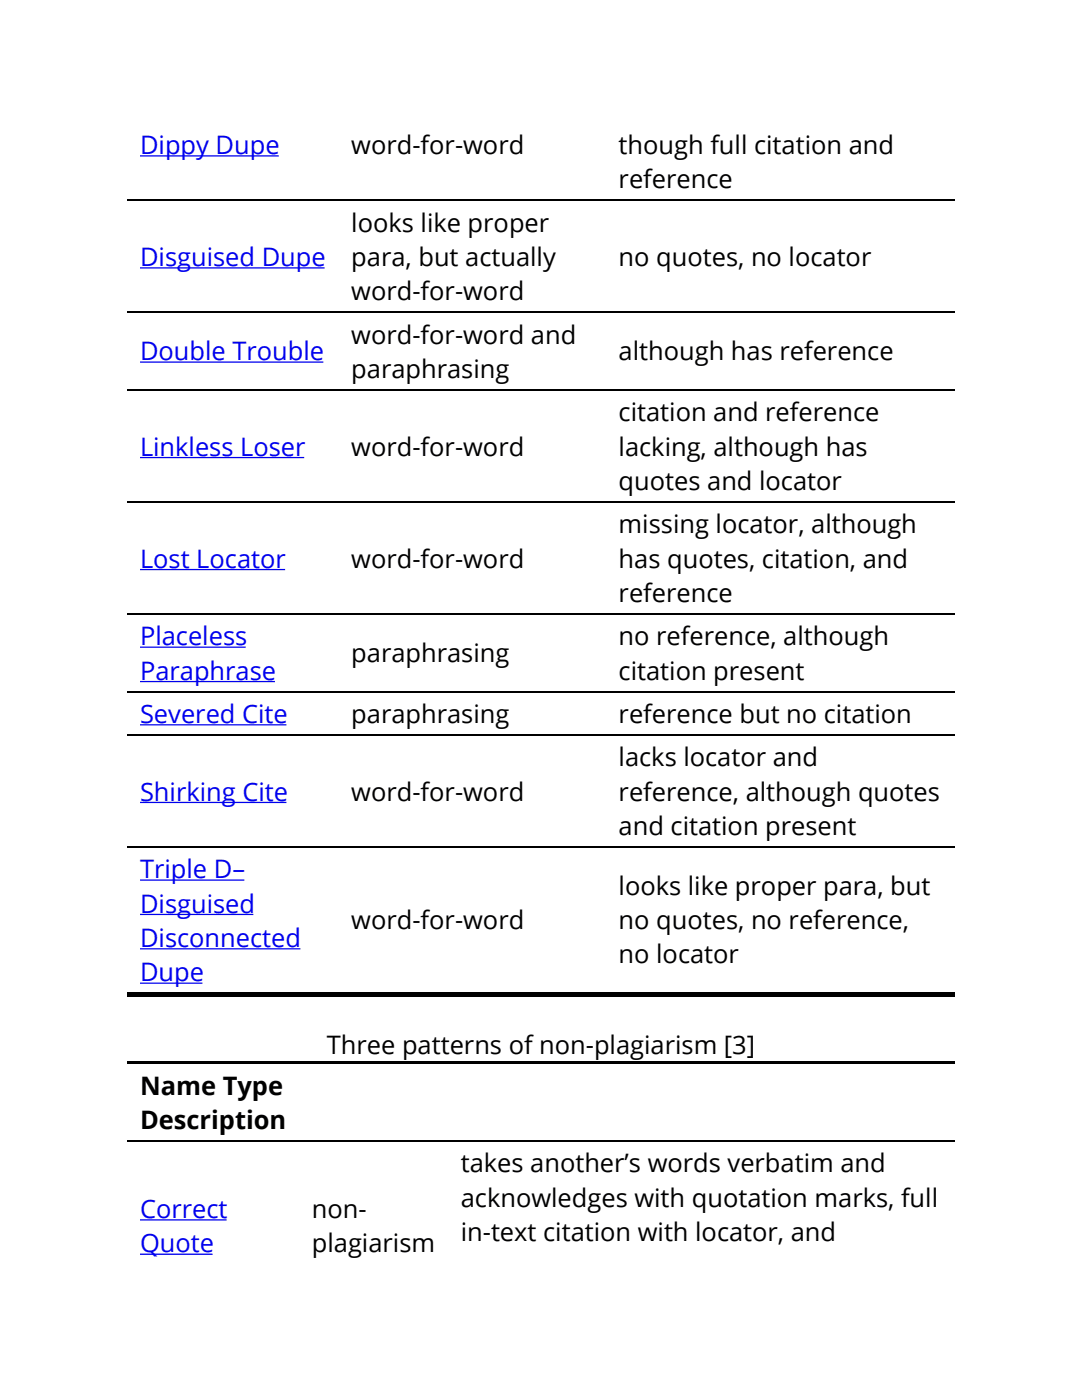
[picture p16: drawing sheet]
<svg xmlns="http://www.w3.org/2000/svg" width="216mm" height="279mm" viewBox="0 0 216 279" stroke-linecap="round" stroke-linejoin="round" font-family="sans-serif">
<defs><g id="words">
<g font-size="5.1" fill="#00e">
<text x="27.9" y="30.7">Dippy Dupe</text>
<text x="27.9" y="53.1">Disguised Dupe</text>
<text x="27.9" y="71.9">Double Trouble</text>
<text x="27.9" y="90.9">Linkless Loser</text>
<text x="27.9" y="113.3">Lost Locator</text>
<text x="27.9" y="128.8">Placeless</text>
<text x="27.9" y="135.6">Paraphrase</text>
<text x="27.9" y="144.3">Severed Cite</text>
<text x="27.9" y="159.8">Shirking Cite</text>
<text x="27.9" y="175.3">Triple D–</text>
<text x="27.9" y="182.1">Disguised</text>
<text x="27.9" y="189">Disconnected</text>
<text x="27.9" y="195.8">Dupe</text>
<text x="27.9" y="243.1">Correct</text>
<text x="27.9" y="249.9">Quote</text>
</g>
<g font-size="5.1">
<text x="70.1" y="30.7">word-for-word</text>
<text x="123.4" y="30.7">though full citation and</text>
<text x="123.4" y="37.6">reference</text>
<text x="70.1" y="46.2">looks like proper</text>
<text x="70.1" y="53.1">para, but actually</text>
<text x="123.4" y="53.1">no quotes, no locator</text>
<text x="70.1" y="59.9">word-for-word</text>
<text x="70.1" y="68.6">word-for-word and</text>
<text x="123.4" y="71.9">although has reference</text>
<text x="70.1" y="75.4">paraphrasing</text>
<text x="123.4" y="84.1">citation and reference</text>
<text x="70.1" y="90.9">word-for-word</text>
<text x="123.4" y="90.9">lacking, although has</text>
<text x="123.4" y="97.8">quotes and locator</text>
<text x="123.4" y="106.4">missing locator, although</text>
<text x="70.1" y="113.3">word-for-word</text>
<text x="123.4" y="113.3">has quotes, citation, and</text>
<text x="123.4" y="120.1">reference</text>
<text x="123.4" y="128.8">no reference, although</text>
<text x="70.1" y="132.1">paraphrasing</text>
<text x="123.4" y="135.6">citation present</text>
<text x="70.1" y="144.3">paraphrasing</text>
<text x="123.4" y="144.3">reference but no citation</text>
<text x="123.4" y="152.9">lacks locator and</text>
<text x="70.1" y="159.8">word-for-word</text>
<text x="123.4" y="159.8">reference, although quotes</text>
<text x="123.4" y="166.6">and citation present</text>
<text x="123.4" y="178.6">looks like proper para, but</text>
<text x="70.1" y="185.4">word-for-word</text>
<text x="123.4" y="185.4">no quotes, no reference,</text>
<text x="123.4" y="192.3">no locator</text>
<text x="65.2" y="210.3">Three patterns of non-plagiarism [3]</text>
<text x="27.9" y="218.4">Name Type</text>
<text x="27.9" y="225.3">Description</text>
<text x="91.9" y="233.9">takes another’s words verbatim and</text>
<text x="62.2" y="243.1">non-</text>
<text x="91.9" y="240.8">acknowledges with quotation marks, full</text>
<text x="62.2" y="249.9">plagiarism</text>
<text x="91.9" y="247.6">in-text citation with locator, and</text>
</g>
</g></defs>
<path d="M25.4 198.4h165.1v.5h-165.1zM25.4 211.8h165.1v.5h-165.1z" fill="#000"/>
<path d="M25.4 40h165.1M25.4 62.4h165.1M25.4 77.9h165.1M25.4 100.2h165.1M25.4 122.6h165.1M25.4 138h165.1M25.4 146.7h165.1M25.4 169h165.1M25.4 198.2h165.1" fill="none" stroke="#000" stroke-width=".25"/>
<path d="M25.4 212.3h34.3v15.5h-34.3z" fill="#fff"/>
<path d="M25.4 227.7h34.3" fill="none" stroke="#000" stroke-width=".25"/>
<path d="M59.7 212.3h29.7v15.5h-29.7z" fill="#fff"/>
<path d="M59.7 227.7h29.7" fill="none" stroke="#000" stroke-width=".25"/>
<path d="M89.4 212.3h101.1v15.5h-101.1z" fill="#fff"/>
<path d="M89.4 227.7h101.1" fill="none" stroke="#000" stroke-width=".25"/>
<g fill="none" stroke="#00e" stroke-width=".25">
<path d="M27.9 31.1h27.7zM27.9 53.5h36.9zM27.9 72.3h36.6zM27.9 91.3h32.8zM27.9 113.7h29zM27.9 129.2h21.1zM27.9 136h27zM27.9 144.7h29.2zM27.9 160.1h29.2zM27.9 175.6h20.9zM27.9 182.5h22.6zM27.9 189.4h32z"/>
<path d="M27.9 196.2h12.5zM27.9 243.5h17.3zM27.9 250.3h14.5z"/>
</g>
<use href="#words"/>
</svg>
